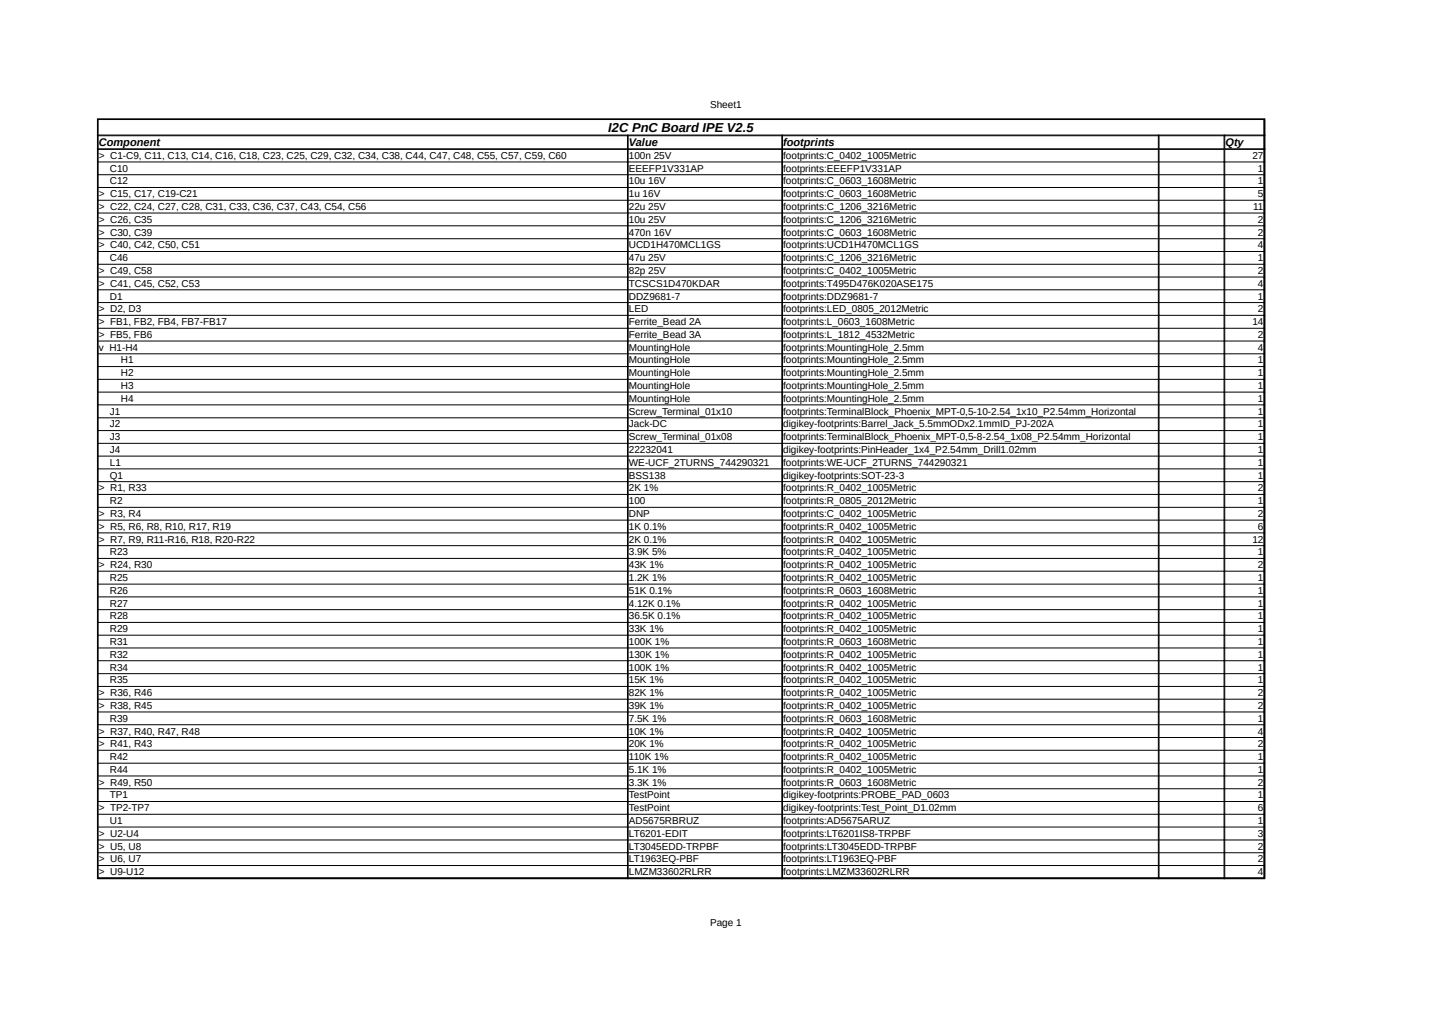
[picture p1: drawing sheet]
<svg xmlns="http://www.w3.org/2000/svg" width="297mm" height="210mm" viewBox="0 0 297 210" stroke-linecap="round" stroke-linejoin="round" font-family="sans-serif">
<defs><g id="words">
<text font-size="2.6" x="124.4" y="26.9">I2C PnC Board IPE V2.5</text>
<g font-size="2.3">
<text x="20.2" y="29.8">Component</text>
<text x="128.6" y="29.8">Value</text>
<text x="160.2" y="29.8">footprints</text>
<text x="250.6" y="29.8">Qty</text>
</g>
<g font-size="2">
<text x="145.2" y="22.2">Sheet1</text>
<text x="20.2" y="32.5">&gt; C1-C9, C11, C13, C14, C16, C18, C23, C25, C29, C32, C34, C38, C44, C47, C48, C55, C57, C59, C60</text>
<text x="22.5" y="35.1">C10</text>
<text x="128.6" y="32.5">100n 25V</text>
<text x="128.6" y="35.1">EEEFP1V331AP</text>
<text x="160.2" y="32.5">footprints:C_0402_1005Metric</text>
<text x="160.2" y="35.1">footprints:EEEFP1V331AP</text>
<text x="256.2" y="32.5">27</text>
<text x="257.3" y="35.1">1</text>
<text x="20.2" y="40.3">&gt; C15, C17, C19-C21</text>
<text x="22.5" y="37.7">C12</text>
<text x="128.6" y="37.7">10u 16V</text>
<text x="128.6" y="40.3">1u 16V</text>
<text x="160.2" y="37.7">footprints:C_0603_1608Metric</text>
<text x="160.2" y="40.3">footprints:C_0603_1608Metric</text>
<text x="257.3" y="37.7">1</text>
<text x="257.3" y="40.3">5</text>
<text x="20.2" y="43">&gt; C22, C24, C27, C28, C31, C33, C36, C37, C43, C54, C56</text>
<text x="20.2" y="45.6">&gt; C26, C35</text>
<text x="128.6" y="43">22u 25V</text>
<text x="128.6" y="45.6">10u 25V</text>
<text x="160.2" y="43">footprints:C_1206_3216Metric</text>
<text x="160.2" y="45.6">footprints:C_1206_3216Metric</text>
<text x="256.3" y="43">11</text>
<text x="257.3" y="45.6">2</text>
<text x="20.2" y="48.2">&gt; C30, C39</text>
<text x="20.2" y="50.8">&gt; C40, C42, C50, C51</text>
<text x="22.5" y="53.4">C46</text>
<text x="128.6" y="48.2">470n 16V</text>
<text x="128.6" y="50.8">UCD1H470MCL1GS</text>
<text x="128.6" y="53.4">47u 25V</text>
<text x="160.2" y="48.2">footprints:C_0603_1608Metric</text>
<text x="160.2" y="50.8">footprints:UCD1H470MCL1GS</text>
<text x="160.2" y="53.4">footprints:C_1206_3216Metric</text>
<text x="257.3" y="48.2">2</text>
<text x="257.3" y="50.8">4</text>
<text x="257.3" y="53.4">1</text>
<text x="20.2" y="56">&gt; C49, C58</text>
<text x="20.2" y="58.7">&gt; C41, C45, C52, C53</text>
<text x="128.6" y="56">82p 25V</text>
<text x="128.6" y="58.7">TCSCS1D470KDAR</text>
<text x="160.2" y="56">footprints:C_0402_1005Metric</text>
<text x="160.2" y="58.7">footprints:T495D476K020ASE175</text>
<text x="257.3" y="56">2</text>
<text x="257.3" y="58.7">4</text>
<text x="20.2" y="63.9">&gt; D2, D3</text>
<text x="22.5" y="61.3">D1</text>
<text x="128.6" y="61.3">DDZ9681-7</text>
<text x="128.6" y="63.9">LED</text>
<text x="160.2" y="61.3">footprints:DDZ9681-7</text>
<text x="160.2" y="63.9">footprints:LED_0805_2012Metric</text>
<text x="257.3" y="61.3">1</text>
<text x="257.3" y="63.9">2</text>
<text x="20.2" y="66.5">&gt; FB1, FB2, FB4, FB7-FB17</text>
<text x="20.2" y="69.1">&gt; FB5, FB6</text>
<text x="20.2" y="71.7">v H1-H4</text>
<text x="128.6" y="66.5">Ferrite_Bead 2A</text>
<text x="128.6" y="69.1">Ferrite_Bead 3A</text>
<text x="128.6" y="71.7">MountingHole</text>
<text x="160.2" y="66.5">footprints:L_0603_1608Metric</text>
<text x="160.2" y="69.1">footprints:L_1812_4532Metric</text>
<text x="160.2" y="71.7">footprints:MountingHole_2.5mm</text>
<text x="256.2" y="66.5">14</text>
<text x="257.3" y="69.1">2</text>
<text x="257.3" y="71.7">4</text>
<text x="24.7" y="74.3">H1</text>
<text x="24.7" y="77">H2</text>
<text x="128.6" y="74.3">MountingHole</text>
<text x="128.6" y="77">MountingHole</text>
<text x="160.2" y="74.3">footprints:MountingHole_2.5mm</text>
<text x="160.2" y="77">footprints:MountingHole_2.5mm</text>
<text x="257.3" y="74.3">1</text>
<text x="257.3" y="77">1</text>
<text x="24.7" y="79.6">H3</text>
<text x="24.7" y="82.2">H4</text>
<text x="128.6" y="79.6">MountingHole</text>
<text x="128.6" y="82.2">MountingHole</text>
<text x="160.2" y="79.6">footprints:MountingHole_2.5mm</text>
<text x="160.2" y="82.2">footprints:MountingHole_2.5mm</text>
<text x="257.3" y="79.6">1</text>
<text x="257.3" y="82.2">1</text>
<text x="22.5" y="84.8">J1</text>
<text x="22.5" y="87.4">J2</text>
<text x="128.6" y="84.8">Screw_Terminal_01x10</text>
<text x="128.6" y="87.4">Jack-DC</text>
<text x="160.2" y="84.8">footprints:TerminalBlock_Phoenix_MPT-0,5-10-2.54_1x10_P2.54mm_Horizontal</text>
<text x="160.2" y="87.4">digikey-footprints:Barrel_Jack_5.5mmODx2.1mmID_PJ-202A</text>
<text x="257.3" y="84.8">1</text>
<text x="257.3" y="87.4">1</text>
<text x="22.5" y="90">J3</text>
<text x="22.5" y="92.6">J4</text>
<text x="22.5" y="95.3">L1</text>
<text x="128.6" y="90">Screw_Terminal_01x08</text>
<text x="128.6" y="92.6">22232041</text>
<text x="128.6" y="95.3">WE-UCF_2TURNS_744290321</text>
<text x="160.2" y="90">footprints:TerminalBlock_Phoenix_MPT-0,5-8-2.54_1x08_P2.54mm_Horizontal</text>
<text x="160.2" y="92.6">digikey-footprints:PinHeader_1x4_P2.54mm_Drill1.02mm</text>
<text x="160.2" y="95.3">footprints:WE-UCF_2TURNS_744290321</text>
<text x="257.3" y="90">1</text>
<text x="257.3" y="92.6">1</text>
<text x="257.3" y="95.3">1</text>
<text x="20.2" y="100.5">&gt; R1, R33</text>
<text x="22.5" y="97.9">Q1</text>
<text x="128.6" y="97.9">BSS138</text>
<text x="128.6" y="100.5">2K 1%</text>
<text x="160.2" y="97.9">digikey-footprints:SOT-23-3</text>
<text x="160.2" y="100.5">footprints:R_0402_1005Metric</text>
<text x="257.3" y="97.9">1</text>
<text x="257.3" y="100.5">2</text>
<text x="20.2" y="105.7">&gt; R3, R4</text>
<text x="22.5" y="103.1">R2</text>
<text x="128.6" y="103.1">100</text>
<text x="128.6" y="105.7">DNP</text>
<text x="160.2" y="103.1">footprints:R_0805_2012Metric</text>
<text x="160.2" y="105.7">footprints:C_0402_1005Metric</text>
<text x="257.3" y="103.1">1</text>
<text x="257.3" y="105.7">2</text>
<text x="20.2" y="108.3">&gt; R5, R6, R8, R10, R17, R19</text>
<text x="20.2" y="110.9">&gt; R7, R9, R11-R16, R18, R20-R22</text>
<text x="22.5" y="113.6">R23</text>
<text x="128.6" y="108.3">1K 0.1%</text>
<text x="128.6" y="110.9">2K 0.1%</text>
<text x="128.6" y="113.6">3.9K 5%</text>
<text x="160.2" y="108.3">footprints:R_0402_1005Metric</text>
<text x="160.2" y="110.9">footprints:R_0402_1005Metric</text>
<text x="160.2" y="113.6">footprints:R_0402_1005Metric</text>
<text x="256.2" y="110.9">12</text>
<text x="257.3" y="108.3">6</text>
<text x="257.3" y="113.6">1</text>
<text x="20.2" y="116.2">&gt; R24, R30</text>
<text x="22.5" y="118.8">R25</text>
<text x="128.6" y="116.2">43K 1%</text>
<text x="128.6" y="118.8">1.2K 1%</text>
<text x="160.2" y="116.2">footprints:R_0402_1005Metric</text>
<text x="160.2" y="118.8">footprints:R_0402_1005Metric</text>
<text x="257.3" y="116.2">2</text>
<text x="257.3" y="118.8">1</text>
<text x="22.5" y="121.4">R26</text>
<text x="22.5" y="124">R27</text>
<text x="128.6" y="121.4">51K 0.1%</text>
<text x="128.6" y="124">4.12K 0.1%</text>
<text x="160.2" y="121.4">footprints:R_0603_1608Metric</text>
<text x="160.2" y="124">footprints:R_0402_1005Metric</text>
<text x="257.3" y="121.4">1</text>
<text x="257.3" y="124">1</text>
<text x="22.5" y="126.6">R28</text>
<text x="22.5" y="129.3">R29</text>
<text x="22.5" y="131.9">R31</text>
<text x="128.6" y="126.6">36.5K 0.1%</text>
<text x="128.6" y="129.3">33K 1%</text>
<text x="128.6" y="131.9">100K 1%</text>
<text x="160.2" y="126.6">footprints:R_0402_1005Metric</text>
<text x="160.2" y="129.3">footprints:R_0402_1005Metric</text>
<text x="160.2" y="131.9">footprints:R_0603_1608Metric</text>
<text x="257.3" y="126.6">1</text>
<text x="257.3" y="129.3">1</text>
<text x="257.3" y="131.9">1</text>
<text x="22.5" y="134.5">R32</text>
<text x="22.5" y="137.1">R34</text>
<text x="128.6" y="134.5">130K 1%</text>
<text x="128.6" y="137.1">100K 1%</text>
<text x="160.2" y="134.5">footprints:R_0402_1005Metric</text>
<text x="160.2" y="137.1">footprints:R_0402_1005Metric</text>
<text x="257.3" y="134.5">1</text>
<text x="257.3" y="137.1">1</text>
<text x="20.2" y="142.3">&gt; R36, R46</text>
<text x="22.5" y="139.7">R35</text>
<text x="128.6" y="139.7">15K 1%</text>
<text x="128.6" y="142.3">82K 1%</text>
<text x="160.2" y="139.7">footprints:R_0402_1005Metric</text>
<text x="160.2" y="142.3">footprints:R_0402_1005Metric</text>
<text x="257.3" y="139.7">1</text>
<text x="257.3" y="142.3">2</text>
<text x="20.2" y="144.9">&gt; R38, R45</text>
<text x="22.5" y="147.6">R39</text>
<text x="128.6" y="144.9">39K 1%</text>
<text x="128.6" y="147.6">7.5K 1%</text>
<text x="160.2" y="144.9">footprints:R_0402_1005Metric</text>
<text x="160.2" y="147.6">footprints:R_0603_1608Metric</text>
<text x="257.3" y="144.9">2</text>
<text x="257.3" y="147.6">1</text>
<text x="20.2" y="150.2">&gt; R37, R40, R47, R48</text>
<text x="20.2" y="152.8">&gt; R41, R43</text>
<text x="22.5" y="155.4">R42</text>
<text x="128.6" y="150.2">10K 1%</text>
<text x="128.6" y="152.8">20K 1%</text>
<text x="128.6" y="155.4">110K 1%</text>
<text x="160.2" y="150.2">footprints:R_0402_1005Metric</text>
<text x="160.2" y="152.8">footprints:R_0402_1005Metric</text>
<text x="160.2" y="155.4">footprints:R_0402_1005Metric</text>
<text x="257.3" y="150.2">4</text>
<text x="257.3" y="152.8">2</text>
<text x="257.3" y="155.4">1</text>
<text x="20.2" y="160.6">&gt; R49, R50</text>
<text x="22.5" y="158">R44</text>
<text x="128.6" y="158">5.1K 1%</text>
<text x="128.6" y="160.6">3.3K 1%</text>
<text x="160.2" y="158">footprints:R_0402_1005Metric</text>
<text x="160.2" y="160.6">footprints:R_0603_1608Metric</text>
<text x="257.3" y="158">1</text>
<text x="257.3" y="160.6">2</text>
<text x="20.2" y="165.9">&gt; TP2-TP7</text>
<text x="22.4" y="163.3">TP1</text>
<text x="128.6" y="163.3">TestPoint</text>
<text x="128.6" y="165.9">TestPoint</text>
<text x="160.2" y="163.3">digikey-footprints:PROBE_PAD_0603</text>
<text x="160.2" y="165.9">digikey-footprints:Test_Point_D1.02mm</text>
<text x="257.3" y="163.3">1</text>
<text x="257.3" y="165.9">6</text>
<text x="20.2" y="171.1">&gt; U2-U4</text>
<text x="20.2" y="173.7">&gt; U5, U8</text>
<text x="22.5" y="168.5">U1</text>
<text x="128.6" y="168.5">AD5675RBRUZ</text>
<text x="128.6" y="171.1">LT6201-EDIT</text>
<text x="128.6" y="173.7">LT3045EDD-TRPBF</text>
<text x="160.2" y="168.5">footprints:AD5675ARUZ</text>
<text x="160.2" y="171.1">footprints:LT6201IS8-TRPBF</text>
<text x="160.2" y="173.7">footprints:LT3045EDD-TRPBF</text>
<text x="257.3" y="168.5">1</text>
<text x="257.3" y="171.1">3</text>
<text x="257.3" y="173.7">2</text>
<text x="20.2" y="176.3">&gt; U6, U7</text>
<text x="20.2" y="179">&gt; U9-U12</text>
<text x="128.6" y="176.3">LT1963EQ-PBF</text>
<text x="128.6" y="179">LMZM33602RLRR</text>
<text x="160.2" y="176.3">footprints:LT1963EQ-PBF</text>
<text x="160.2" y="179">footprints:LMZM33602RLRR</text>
<text x="257.3" y="176.3">2</text>
<text x="257.3" y="179">4</text>
<text x="145.2" y="189.3">Page 1</text>
</g>
</g></defs>
<g fill="none" stroke="#000" stroke-width=".2">
<path d="M19.9 24.3h238.8M19.9 33.1h238.8M19.9 35.7h238.8M19.9 38.3h238.8M19.9 24.3v155.4M20 24.4h238.6M20 27.6h238.6M20 27.8h238.6M20 30.4h238.6M20 30.5h238.6M20.1 24.4v155.2M128.3 27.7v151.9"/>
<path d="M128.5 27.7v151.9M159.9 27.7v151.9M160.1 27.7v151.9M236.9 27.7v151.9M237.1 27.7v151.9M250.4 27.7v151.9M250.5 27.7v151.9M258.6 24.4v155.2M258.7 24.3v155.4M19.9 40.9h238.8M19.9 43.6h238.8M19.9 46.2h238.8"/>
<path d="M19.9 48.8h238.8M19.9 51.4h238.8M19.9 54h238.8M19.9 56.6h238.8M19.9 59.3h238.8M19.9 61.9h238.8M19.9 64.5h238.8M19.9 67.1h238.8M19.9 69.7h238.8M19.9 72.3h238.8M19.9 75h238.8M19.9 77.6h238.8"/>
<path d="M19.9 80.2h238.8M19.9 82.8h238.8M19.9 85.4h238.8M19.9 88h238.8M19.9 90.7h238.8M19.9 93.3h238.8M19.9 95.9h238.8M19.9 98.5h238.8M19.9 101.1h238.8M19.9 103.7h238.8M19.9 106.4h238.8M19.9 109h238.8"/>
<path d="M19.9 111.6h238.8M19.9 114.2h238.8M19.9 116.8h238.8M19.9 119.4h238.8M19.9 122.1h238.8M19.9 124.7h238.8M19.9 127.3h238.8M19.9 129.9h238.8M19.9 132.5h238.8M19.9 135.1h238.8M19.9 137.8h238.8M19.9 140.4h238.8"/>
<path d="M19.9 143h238.8M19.9 145.6h238.8M19.9 148.2h238.8M19.9 150.8h238.8M19.9 153.4h238.8M19.9 156.1h238.8M19.9 158.7h238.8M19.9 161.3h238.8M19.9 163.9h238.8M19.9 166.5h238.8M19.9 169.1h238.8M19.9 171.8h238.8"/>
<path d="M19.9 174.4h238.8M19.9 177h238.8M19.9 179.7h238.8M20 179.5h238.6"/>
</g>
<use href="#words"/>
</svg>
